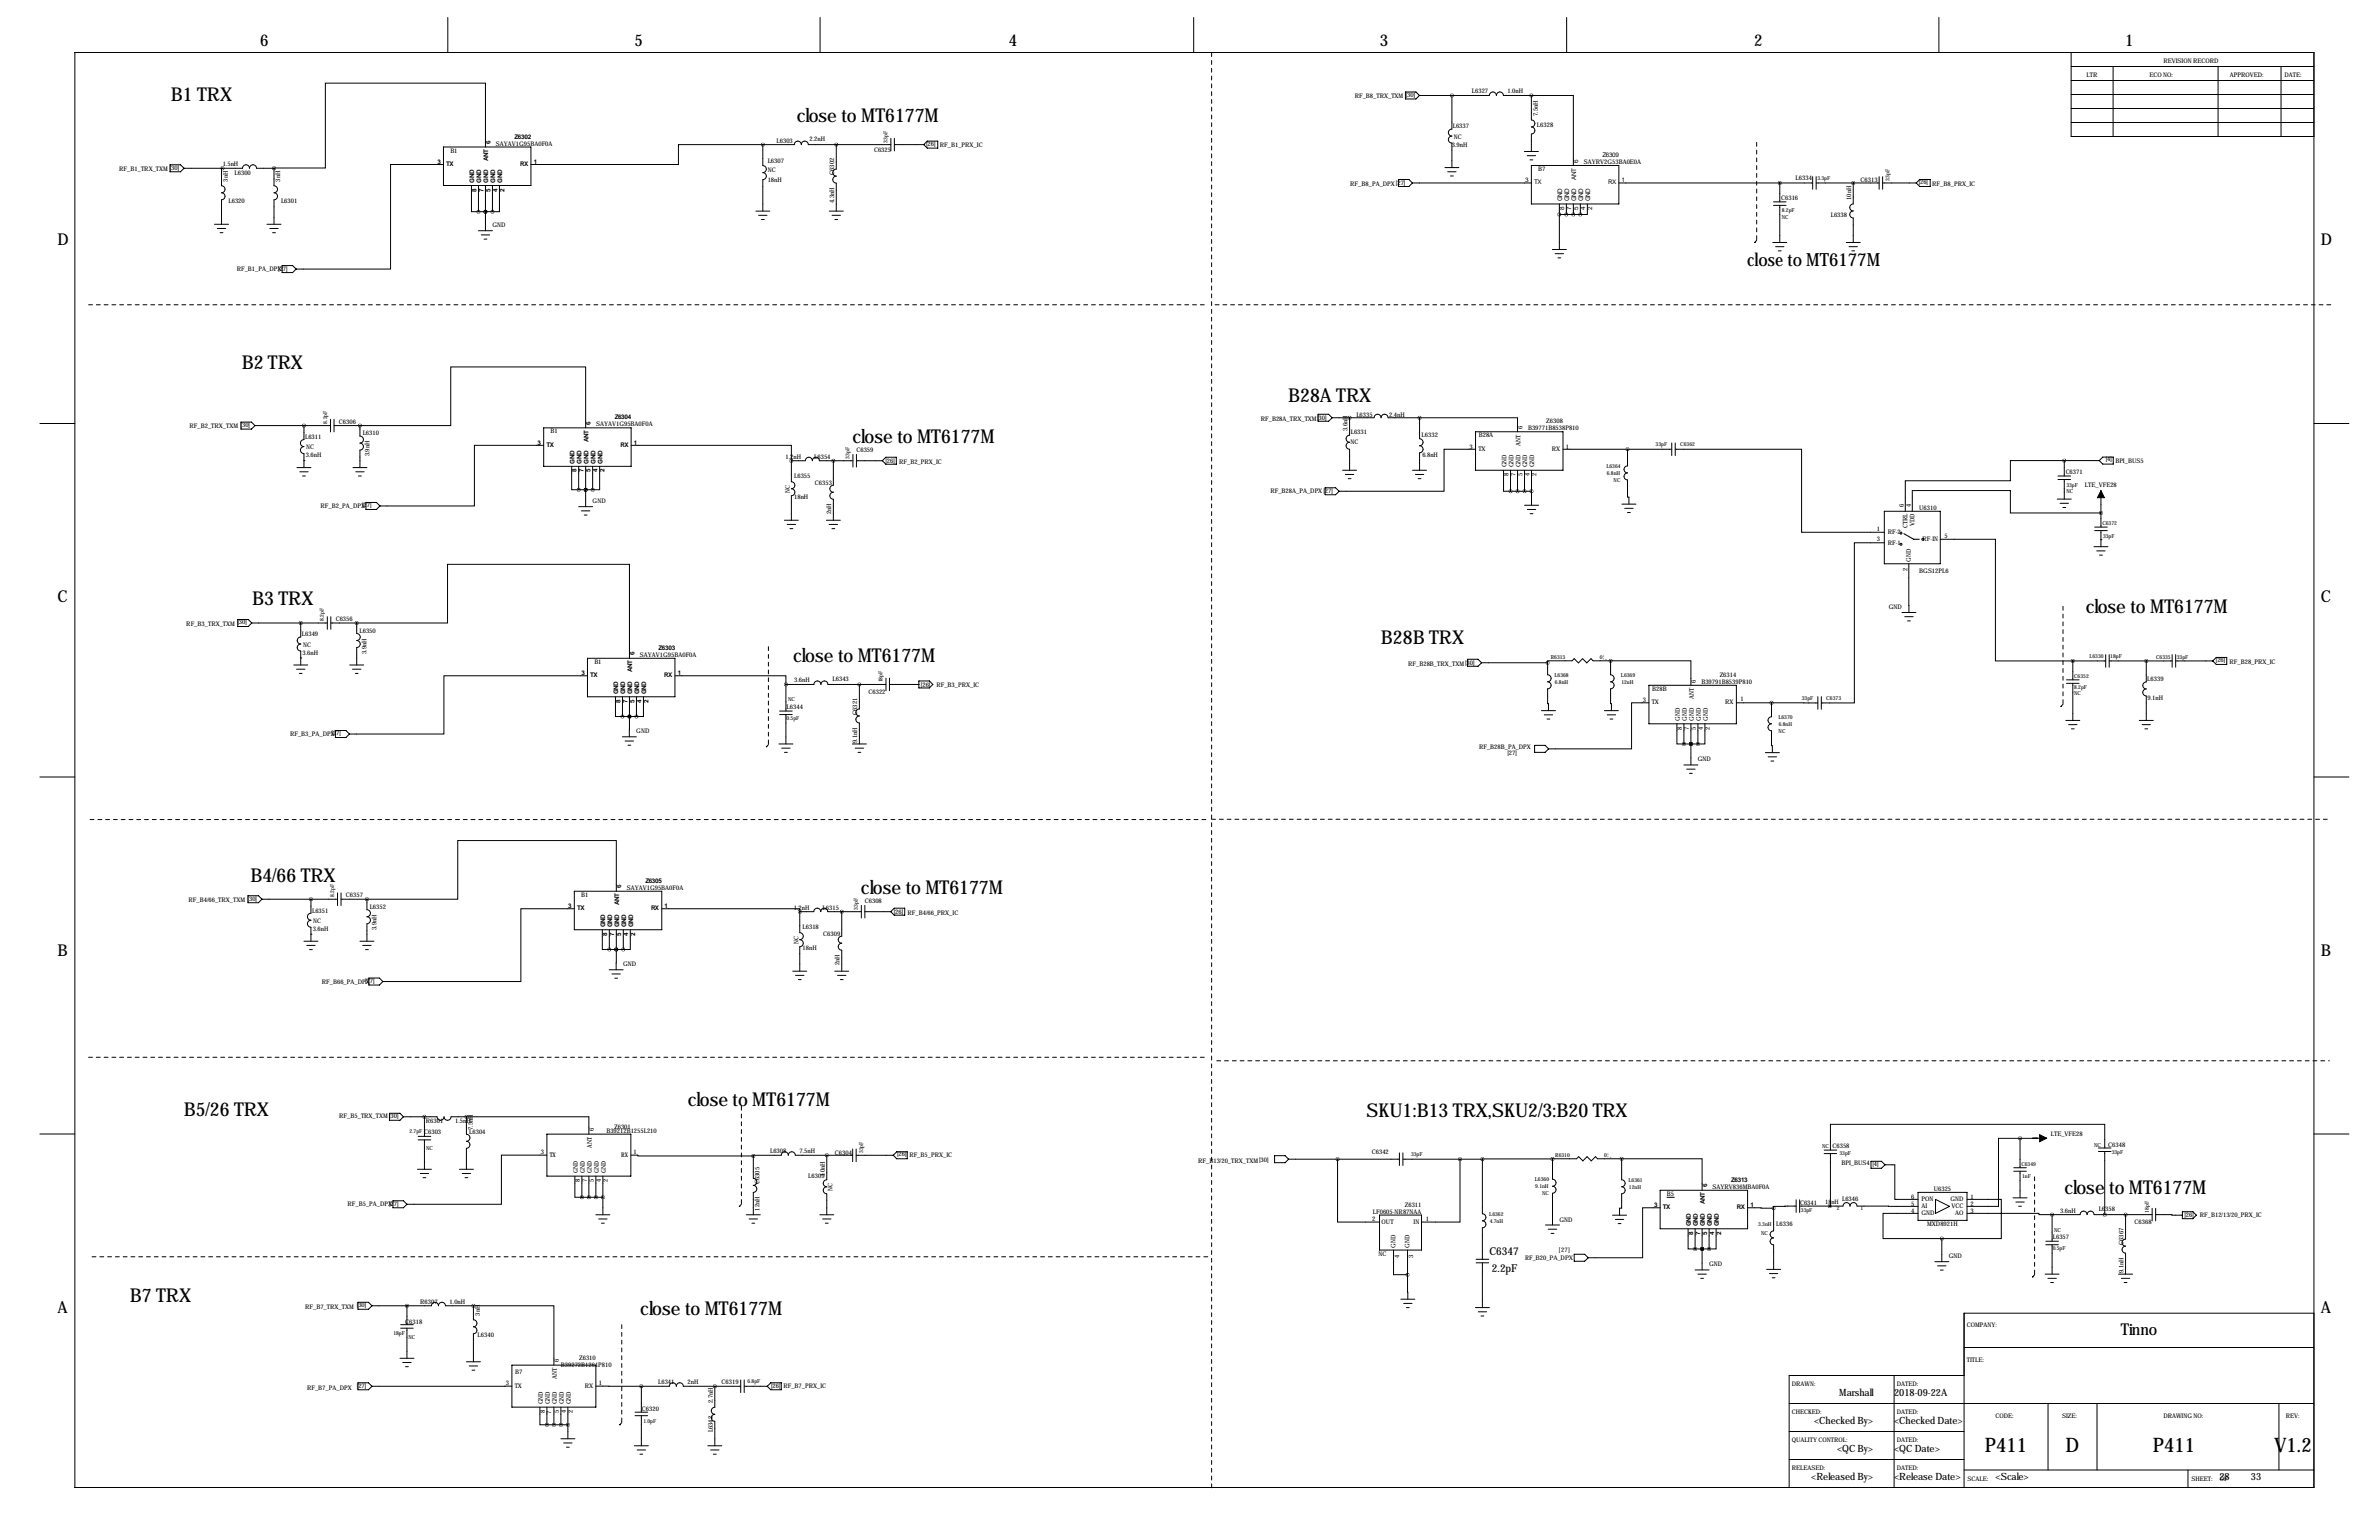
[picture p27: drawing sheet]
<svg xmlns="http://www.w3.org/2000/svg" width="864mm" height="559mm" viewBox="0 0 864 559" stroke-linecap="round" stroke-linejoin="round" font-family="sans-serif">
<defs><g id="words">
<g font-size="7.3">
<text x="720.5" y="526.9">P411</text>
<text x="749.9" y="526.9">D</text>
<text x="781.5" y="526.9">P411</text>
<text x="825.5" y="526.9">V1.2</text>
</g>
<g font-size="6.9">
<text x="62" y="36.7">B1 TRX</text>
<text x="289.2" y="44.1">close to MT6177M</text>
<text x="87.7" y="133.9">B2 TRX</text>
<text x="467.6" y="145.9">B28A TRX</text>
<text x="309.5" y="160.9">close to MT6177M</text>
<text x="91.6" y="219.6">B3 TRX</text>
<text x="757.1" y="222.6">close to MT6177M</text>
<text x="501.3" y="233.6">B28B TRX</text>
<text x="288" y="240.3">close to MT6177M</text>
<text x="90.9" y="319.9">B4/66 TRX</text>
<text x="312.5" y="324.5">close to MT6177M</text>
<text x="249.7" y="401.2">close to MT6177M</text>
<text x="66.7" y="405">B5/26 TRX</text>
<text x="496.1" y="405.2">SKU1:B13 TRX,SKU2/3:B20 TRX</text>
<text x="749.4" y="433.1">close to MT6177M</text>
<text x="47.1" y="472.3">B7 TRX</text>
<text x="232.4" y="477.1">close to MT6177M</text>
</g>
<text font-size="6.6" x="634.2" y="96.6">close to MT6177M</text>
<g font-size="5.9">
<text x="94.5" y="16.5">6</text>
<text x="230.4" y="16.5">5</text>
<text x="366.3" y="16.5">4</text>
<text x="500.9" y="16.5">3</text>
<text x="636.8" y="16.5">2</text>
<text x="771.4" y="16.5">1</text>
<text x="20.8" y="88.9">D</text>
<text x="842.5" y="88.9">D</text>
<text x="20.8" y="218.4">C</text>
<text x="842.5" y="218.4">C</text>
<text x="20.8" y="346.7">B</text>
<text x="842.5" y="346.7">B</text>
<text x="20.8" y="476.2">A</text>
<text x="842.5" y="476.2">A</text>
<text x="769.9" y="484.6">Tinno</text>
</g>
<g font-size="4">
<text x="540.7" y="455.2">C6347</text>
<text x="541.6" y="461.6">2.2pF</text>
</g>
<g font-size="3.6">
<text x="667.7" y="506.7">Marshall</text>
<text x="687.6" y="506.7">2018-09-22A</text>
<text x="658.6" y="516.8">&lt;Checked By&gt;</text>
<text x="687.6" y="516.8">&lt;Checked Date&gt;</text>
<text x="666.9" y="527">&lt;QC By&gt;</text>
<text x="687.6" y="527">&lt;QC Date&gt;</text>
<text x="657.5" y="537.1">&lt;Released By&gt;</text>
<text x="687.6" y="537.1">&lt;Release Date&gt;</text>
<text x="724.4" y="537.1">&lt;Scale&gt;</text>
<text x="805.7" y="537.1">28</text>
<text x="817.1" y="537.1">33</text>
</g>
<g font-size="2.3">
<text x="785.4" y="22.9">REVISION RECORD</text>
<text x="757.4" y="27.9">LTR</text>
<text x="780.3" y="27.9">ECO NO:</text>
<text x="809.5" y="27.9">APPROVED:</text>
<text x="829.3" y="27.9">DATE:</text>
<text x="491.8" y="35.4">RF_B8_TRX_TXM</text>
<text x="510.3" y="35.2">[30]</text>
<text x="534.3" y="33.9">L6327</text>
<text x="547.3" y="33.9">1.0nH</text>
<text x="527.4" y="46.3">L6337</text>
<text x="557.9" y="46.1">L6328</text>
<text x="558.2" y="42" transform="rotate(-90 558.2 42)">7.5nH</text>
<text x="178" y="52.3" transform="rotate(-90 178 52.3)">6</text>
<text x="180" y="52.8">SAYAV1G95BA0F0A</text>
<text x="186.8" y="50.3">Z6302</text>
<text x="281.9" y="52">L6303</text>
<text x="293.8" y="51.3">2.2nH</text>
<text x="336.2" y="53">[26]</text>
<text x="341.2" y="53.5">RF_B1_PRX_IC</text>
<text x="527" y="53.4">3.9nH</text>
<text x="527.8" y="50.3">NC</text>
<text x="158.8" y="59.4">3</text>
<text x="163.5" y="55.4">B1</text>
<text x="177.2" y="58.4" transform="rotate(-90 177.2 58.4)">ANT</text>
<text x="193.8" y="59.4">1</text>
<text x="278.7" y="59.1">L6307</text>
<text x="317.3" y="55.3">C6325</text>
<text x="572.9" y="59" transform="rotate(-90 572.9 59)">6</text>
<text x="575" y="59.5">SAYRV2G53BA0E0A</text>
<text x="581.7" y="57">Z6309</text>
<text x="43.3" y="62.1">RF_B1_TRX_TXM [30]</text>
<text x="80.8" y="60.3">1.5nH</text>
<text x="82.7" y="65.9" transform="rotate(-90 82.7 65.9)">3nH</text>
<text x="85.2" y="63.6">L6300</text>
<text x="101.8" y="65.9" transform="rotate(-90 101.8 65.9)">3nH</text>
<text x="162" y="60.2">TX</text>
<text x="188.8" y="60.2">RX</text>
<text x="278.8" y="62.4">NC</text>
<text x="302.8" y="63.5" transform="rotate(-90 302.8 63.5)">C6302</text>
<text x="558.4" y="62.1">B7</text>
<text x="572.2" y="65.1" transform="rotate(-90 572.2 65.1)">ANT</text>
<text x="651.8" y="65.4">L6334</text>
<text x="675.4" y="65.9">C6313</text>
<text x="172.2" y="66.3" transform="rotate(-90 172.2 66.3)">GND</text>
<text x="172.9" y="69.5" transform="rotate(-90 172.9 69.5)">8</text>
<text x="174.7" y="66.3" transform="rotate(-90 174.7 66.3)">GND</text>
<text x="175.5" y="69.5" transform="rotate(-90 175.5 69.5)">7</text>
<text x="177.2" y="66.3" transform="rotate(-90 177.2 66.3)">GND</text>
<text x="178" y="69.5" transform="rotate(-90 178 69.5)">5</text>
<text x="179.8" y="66.3" transform="rotate(-90 179.8 66.3)">GND</text>
<text x="180.6" y="69.5" transform="rotate(-90 180.6 69.5)">4</text>
<text x="182.3" y="66.3" transform="rotate(-90 182.3 66.3)">GND</text>
<text x="183.1" y="69.5" transform="rotate(-90 183.1 69.5)">2</text>
<text x="278.7" y="66.2">18nH</text>
<text x="490.2" y="67.7">RF_B8_PA_DPX[27]</text>
<text x="553.7" y="66.1">3</text>
<text x="556.9" y="66.9">TX</text>
<text x="583.7" y="66.9">RX</text>
<text x="588.7" y="66.1">1</text>
<text x="696.5" y="66.9">[26]</text>
<text x="701.4" y="67.4">RF_B8_PRX_IC</text>
<text x="83" y="73.8">L6320</text>
<text x="102" y="73.8">L6301</text>
<text x="302.8" y="73.6" transform="rotate(-90 302.8 73.6)">4.3nH</text>
<text x="567.1" y="73" transform="rotate(-90 567.1 73)">GND</text>
<text x="567.9" y="76.2" transform="rotate(-90 567.9 76.2)">8</text>
<text x="569.6" y="73" transform="rotate(-90 569.6 73)">GND</text>
<text x="570.4" y="76.2" transform="rotate(-90 570.4 76.2)">7</text>
<text x="572.2" y="73" transform="rotate(-90 572.2 73)">GND</text>
<text x="572.9" y="76.2" transform="rotate(-90 572.9 76.2)">5</text>
<text x="574.7" y="73" transform="rotate(-90 574.7 73)">GND</text>
<text x="575.5" y="76.2" transform="rotate(-90 575.5 76.2)">4</text>
<text x="577.2" y="73" transform="rotate(-90 577.2 73)">GND</text>
<text x="578" y="76.2" transform="rotate(-90 578 76.2)">2</text>
<text x="646.6" y="72.5">C6316</text>
<text x="672" y="72.5" transform="rotate(-90 672 72.5)">10nH</text>
<text x="178.8" y="82.4">GND</text>
<text x="664.6" y="78.6">L6338</text>
<text x="85.9" y="98.4">RF_B1_PA_DPX</text>
<text x="101" y="98.2">[27]</text>
<text x="68.8" y="155.4">RF_B2_TRX_TXM [30]</text>
<text x="123" y="153.7">C6306</text>
<text x="214.4" y="154.2" transform="rotate(-90 214.4 154.2)">6</text>
<text x="216.4" y="154.7">SAYAV1G95BA0F0A</text>
<text x="223.2" y="152.2">Z6304</text>
<text x="457.7" y="152.6">RF_B28A_TRX_TXM[30]</text>
<text x="492.4" y="151.3">L6335</text>
<text x="504.3" y="151.1">2.4nH</text>
<text x="552.7" y="155.7" transform="rotate(-90 552.7 155.7)">6</text>
<text x="561.3" y="153.6">Z6308</text>
<text x="110.8" y="159.3">L6311</text>
<text x="131.7" y="158">L6310</text>
<text x="195.2" y="161.3">3</text>
<text x="199.9" y="157.3">B1</text>
<text x="213.6" y="160.3" transform="rotate(-90 213.6 160.3)">ANT</text>
<text x="230.1" y="161.3">1</text>
<text x="489.2" y="156.4" transform="rotate(-90 489.2 156.4)">3.6nH</text>
<text x="490.2" y="161.2">NC</text>
<text x="490.3" y="157.4">L6331</text>
<text x="516.1" y="158.5">L6332</text>
<text x="536.8" y="158.7">B28A</text>
<text x="551.9" y="161.8" transform="rotate(-90 551.9 161.8)">ANT</text>
<text x="554.7" y="156.2">B39771B8538P810</text>
<text x="111" y="165.9">3.6nH</text>
<text x="111.2" y="163.1">NC</text>
<text x="134.2" y="165.6" transform="rotate(-90 134.2 165.6)">3.9nH</text>
<text x="198.4" y="162.1">TX</text>
<text x="225.2" y="162.1">RX</text>
<text x="285.2" y="166.4">1.2nH</text>
<text x="295.6" y="166.4">L6354</text>
<text x="310.9" y="164.1">C6359</text>
<text x="321.4" y="168">[26] RF_B2_PRX_IC</text>
<text x="516.3" y="165.7">6.8nH</text>
<text x="533.4" y="162.8">3</text>
<text x="536.7" y="163.5">TX</text>
<text x="563.3" y="163.5">RX</text>
<text x="568.4" y="162.8">1</text>
<text x="764.4" y="167.1">[4]</text>
<text x="208.5" y="168.2" transform="rotate(-90 208.5 168.2)">GND</text>
<text x="209.3" y="171.4" transform="rotate(-90 209.3 171.4)">8</text>
<text x="211.1" y="168.2" transform="rotate(-90 211.1 168.2)">GND</text>
<text x="211.8" y="171.4" transform="rotate(-90 211.8 171.4)">7</text>
<text x="213.6" y="168.2" transform="rotate(-90 213.6 168.2)">GND</text>
<text x="214.4" y="171.4" transform="rotate(-90 214.4 171.4)">5</text>
<text x="216.2" y="168.2" transform="rotate(-90 216.2 168.2)">GND</text>
<text x="216.9" y="171.4" transform="rotate(-90 216.9 171.4)">4</text>
<text x="218.7" y="168.2" transform="rotate(-90 218.7 168.2)">GND</text>
<text x="219.5" y="171.4" transform="rotate(-90 219.5 171.4)">2</text>
<text x="288.3" y="173.5">L6355</text>
<text x="546.8" y="169.6" transform="rotate(-90 546.8 169.6)">GND</text>
<text x="547.6" y="172.8" transform="rotate(-90 547.6 172.8)">8</text>
<text x="549.4" y="169.6" transform="rotate(-90 549.4 169.6)">GND</text>
<text x="550.1" y="172.8" transform="rotate(-90 550.1 172.8)">7</text>
<text x="551.9" y="169.6" transform="rotate(-90 551.9 169.6)">GND</text>
<text x="552.7" y="172.8" transform="rotate(-90 552.7 172.8)">5</text>
<text x="554.4" y="169.6" transform="rotate(-90 554.4 169.6)">GND</text>
<text x="555.2" y="172.8" transform="rotate(-90 555.2 172.8)">4</text>
<text x="557" y="169.6" transform="rotate(-90 557 169.6)">GND</text>
<text x="557.7" y="172.8" transform="rotate(-90 557.7 172.8)">2</text>
<text x="749.9" y="172">C6371</text>
<text x="767.9" y="168.1">BPI_BUS5</text>
<text x="286.8" y="178.8" transform="rotate(-90 286.8 178.8)">NC</text>
<text x="295.8" y="176.1">C6353</text>
<text x="461.2" y="179">RF_B28A_PA_DPX[27]</text>
<text x="756.9" y="176.8">LTE_VFE28</text>
<text x="116.4" y="184.4">RF_B2_PA_DPX</text>
<text x="131.4" y="184.1">[27]</text>
<text x="215.1" y="182.6">GND</text>
<text x="288.3" y="181.2">18nH</text>
<text x="691.1" y="184" transform="rotate(-90 691.1 184)">6</text>
<text x="693.7" y="184" transform="rotate(-90 693.7 184)">4</text>
<text x="696.7" y="185">U6310</text>
<text x="301.8" y="186.6" transform="rotate(-90 301.8 186.6)">2nH</text>
<text x="692.4" y="191.7" transform="rotate(-90 692.4 191.7)">CTRL</text>
<text x="694.9" y="190.9" transform="rotate(-90 694.9 190.9)">VDD</text>
<text x="681.3" y="192.6">1</text>
<text x="681.3" y="196.4">3</text>
<text x="685.3" y="193.9">RF-2</text>
<text x="685.3" y="197.7">RF-1</text>
<text x="697.9" y="196.4">RF-IN</text>
<text x="705.9" y="195.2">5</text>
<text x="693.7" y="203.8" transform="rotate(-90 693.7 203.8)">GND</text>
<text x="692.4" y="207.3" transform="rotate(-90 692.4 207.3)">2</text>
<text x="696.7" y="207.9">BGS12PL6</text>
<text x="685.7" y="221">GND</text>
<text x="67.6" y="227.1">RF_B3_TRX_TXM [30]</text>
<text x="121.9" y="225.3">C6356</text>
<text x="109.6" y="230.9">L6349</text>
<text x="130.5" y="229.6">L6350</text>
<text x="109.9" y="237.5">3.6nH</text>
<text x="110" y="234.7">NC</text>
<text x="133" y="237.2" transform="rotate(-90 133 237.2)">3.9nH</text>
<text x="230.3" y="237.8" transform="rotate(-90 230.3 237.8)">6</text>
<text x="232.3" y="238.4">SAYAV1G95BA0F0A</text>
<text x="239.1" y="235.8">Z6303</text>
<text x="211.1" y="245">3</text>
<text x="214.3" y="245.7">TX</text>
<text x="215.8" y="240.9">B1</text>
<text x="229.5" y="244" transform="rotate(-90 229.5 244)">ANT</text>
<text x="241.1" y="245.7">RX</text>
<text x="246" y="245">1</text>
<text x="511.2" y="241.8">RF_B28B_TRX_TXM[30]</text>
<text x="624.3" y="245.6">Z6314</text>
<text x="804.4" y="240.3">[26]</text>
<text x="809.3" y="240.8">RF_B28_PRX_IC</text>
<text x="224.4" y="251.8" transform="rotate(-90 224.4 251.8)">GND</text>
<text x="227" y="251.8" transform="rotate(-90 227 251.8)">GND</text>
<text x="229.5" y="251.8" transform="rotate(-90 229.5 251.8)">GND</text>
<text x="232.1" y="251.8" transform="rotate(-90 232.1 251.8)">GND</text>
<text x="234.6" y="251.8" transform="rotate(-90 234.6 251.8)">GND</text>
<text x="288.3" y="247.6">3.6nH</text>
<text x="302.2" y="247.1">L6343</text>
<text x="315.3" y="251.9">C6322</text>
<text x="334.3" y="249.1">[26]</text>
<text x="339.9" y="249.1">RF_B3_PRX_IC</text>
<text x="599.8" y="250.7">B28B</text>
<text x="615.6" y="247.7" transform="rotate(-90 615.6 247.7)">6</text>
<text x="617.6" y="248.2">B39791B8539P810</text>
<text x="779.5" y="247.1">L6339</text>
<text x="225.2" y="255" transform="rotate(-90 225.2 255)">8</text>
<text x="227.7" y="255" transform="rotate(-90 227.7 255)">7</text>
<text x="230.3" y="255" transform="rotate(-90 230.3 255)">5</text>
<text x="232.8" y="255" transform="rotate(-90 232.8 255)">4</text>
<text x="235.4" y="255" transform="rotate(-90 235.4 255)">2</text>
<text x="285.5" y="257.3">L6344</text>
<text x="596.4" y="254.8">3</text>
<text x="599.6" y="255.5">TX</text>
<text x="614.8" y="253.8" transform="rotate(-90 614.8 253.8)">ANT</text>
<text x="626.3" y="255.5">RX</text>
<text x="631.9" y="254.3">1</text>
<text x="779.6" y="254.1">9.1nH</text>
<text x="311.2" y="259.4" transform="rotate(-90 311.2 259.4)">C6321</text>
<text x="609.8" y="261.6" transform="rotate(-90 609.8 261.6)">GND</text>
<text x="612.3" y="261.6" transform="rotate(-90 612.3 261.6)">GND</text>
<text x="614.8" y="261.6" transform="rotate(-90 614.8 261.6)">GND</text>
<text x="617.4" y="261.6" transform="rotate(-90 617.4 261.6)">GND</text>
<text x="619.9" y="261.6" transform="rotate(-90 619.9 261.6)">GND</text>
<text x="105.3" y="267.1">RF_B3_PA_DPX</text>
<text x="120.4" y="266.9">[27]</text>
<text x="231" y="266.1">GND</text>
<text x="311.2" y="269.5" transform="rotate(-90 311.2 269.5)">9.1nH</text>
<text x="610.5" y="264.8" transform="rotate(-90 610.5 264.8)">8</text>
<text x="613.1" y="264.8" transform="rotate(-90 613.1 264.8)">7</text>
<text x="615.6" y="264.8" transform="rotate(-90 615.6 264.8)">5</text>
<text x="618.1" y="264.8" transform="rotate(-90 618.1 264.8)">4</text>
<text x="620.7" y="264.8" transform="rotate(-90 620.7 264.8)">2</text>
<text x="536.9" y="271.9">RF_B28B_PA_DPX</text>
<text x="547.2" y="273.9">[27]</text>
<text x="616.4" y="276.3">GND</text>
<text x="225.5" y="322.4" transform="rotate(-90 225.5 322.4)">6</text>
<text x="227.5" y="322.9">SAYAV1G95BA0F0A</text>
<text x="234.3" y="320.3">Z6305</text>
<text x="68.4" y="327.3">RF_B4/66_TRX_TXM [30]</text>
<text x="125.6" y="325.5">C6357</text>
<text x="134.2" y="329.9">L6352</text>
<text x="206.3" y="329.5">3</text>
<text x="211" y="325.4">B1</text>
<text x="224.7" y="328.5" transform="rotate(-90 224.7 328.5)">ANT</text>
<text x="241.2" y="329.5">1</text>
<text x="313.9" y="327.8">C6308</text>
<text x="113.3" y="331.1">L6351</text>
<text x="113.7" y="334.9">NC</text>
<text x="209.5" y="330.3">TX</text>
<text x="236.3" y="330.3">RX</text>
<text x="288.2" y="330">1.2nH</text>
<text x="298.6" y="330">L6315</text>
<text x="324.5" y="331.6">[26] RF_B4/66_PRX_IC</text>
<text x="113.6" y="337.7">3.6nH</text>
<text x="136.7" y="337.5" transform="rotate(-90 136.7 337.5)">3.9nH</text>
<text x="219.7" y="336.3" transform="rotate(-90 219.7 336.3)">GND</text>
<text x="220.4" y="339.6" transform="rotate(-90 220.4 339.6)">8</text>
<text x="222.2" y="336.3" transform="rotate(-90 222.2 336.3)">GND</text>
<text x="223" y="339.6" transform="rotate(-90 223 339.6)">7</text>
<text x="224.7" y="336.3" transform="rotate(-90 224.7 336.3)">GND</text>
<text x="225.5" y="339.6" transform="rotate(-90 225.5 339.6)">5</text>
<text x="227.3" y="336.3" transform="rotate(-90 227.3 336.3)">GND</text>
<text x="228.1" y="339.6" transform="rotate(-90 228.1 339.6)">4</text>
<text x="229.8" y="336.3" transform="rotate(-90 229.8 336.3)">GND</text>
<text x="230.6" y="339.6" transform="rotate(-90 230.6 339.6)">2</text>
<text x="291.3" y="337.2">L6318</text>
<text x="298.9" y="339.7">C6309</text>
<text x="289.8" y="342.4" transform="rotate(-90 289.8 342.4)">NC</text>
<text x="291.3" y="344.8">18nH</text>
<text x="226.2" y="350.6">GND</text>
<text x="304.8" y="350.3" transform="rotate(-90 304.8 350.3)">2nH</text>
<text x="116.8" y="356.9">RF_B66_PA_DPX</text>
<text x="132.5" y="356.7">[27]</text>
<text x="123.1" y="405.7">RF_B5_TRX_TXM[30]</text>
<text x="154.6" y="407.5">R6301</text>
<text x="165.3" y="407.5">1.5nH</text>
<text x="154" y="411.3">C6303</text>
<text x="170.3" y="411.3">L6304</text>
<text x="171.6" y="410.1" transform="rotate(-90 171.6 410.1)">7.5nH</text>
<text x="215.6" y="410.5" transform="rotate(-90 215.6 410.5)">6</text>
<text x="220.1" y="411">B39212B1255L210</text>
<text x="223.1" y="409.8">Z6301</text>
<text x="744.5" y="412.3">LTE_VFE28</text>
<text x="196.3" y="418.9">3</text>
<text x="199.5" y="419.7">TX</text>
<text x="214.8" y="416.5" transform="rotate(-90 214.8 416.5)">ANT</text>
<text x="225.5" y="419.7">RX</text>
<text x="230" y="418.9">1</text>
<text x="279.6" y="418.4">L6308</text>
<text x="290.2" y="418.4">7.5nH</text>
<text x="303.1" y="419">C6304</text>
<text x="325.7" y="419.5">[26]</text>
<text x="330.1" y="420">RF_B5_PRX_IC</text>
<text x="498" y="418.6">C6342</text>
<text x="665.2" y="416.5">C6358</text>
<text x="765.3" y="416.1">C6348</text>
<text x="209.7" y="425.8" transform="rotate(-90 209.7 425.8)">GND</text>
<text x="212.2" y="425.8" transform="rotate(-90 212.2 425.8)">GND</text>
<text x="214.8" y="425.8" transform="rotate(-90 214.8 425.8)">GND</text>
<text x="217.3" y="425.8" transform="rotate(-90 217.3 425.8)">GND</text>
<text x="219.9" y="425.8" transform="rotate(-90 219.9 425.8)">GND</text>
<text x="434.9" y="422.1">RF_B13/20_TRX_TXM[30]</text>
<text x="668.5" y="422.7">BPI_BUS4</text>
<text x="679.8" y="423.2">[4]</text>
<text x="210.5" y="429" transform="rotate(-90 210.5 429)">8</text>
<text x="213" y="429" transform="rotate(-90 213 429)">7</text>
<text x="215.6" y="429" transform="rotate(-90 215.6 429)">5</text>
<text x="218.1" y="429" transform="rotate(-90 218.1 429)">4</text>
<text x="220.6" y="429" transform="rotate(-90 220.6 429)">2</text>
<text x="275.8" y="429.7" transform="rotate(-90 275.8 429.7)">C6305</text>
<text x="293.4" y="427.6">L6309</text>
<text x="299.4" y="426.6" transform="rotate(-90 299.4 426.6)">10nH</text>
<text x="619.7" y="430.9" transform="rotate(-90 619.7 430.9)">6</text>
<text x="621.7" y="431.4">SAYRV836MBA0F0A</text>
<text x="628.5" y="428.9">Z6313</text>
<text x="126.2" y="437.7">RF_B5_PA_DPX</text>
<text x="141.3" y="437.5">[27]</text>
<text x="302.2" y="432.1" transform="rotate(-90 302.2 432.1)">NC</text>
<text x="510" y="437.9">Z6311</text>
<text x="600.4" y="438">3</text>
<text x="605.1" y="433.9">B5</text>
<text x="618.9" y="437" transform="rotate(-90 618.9 437)">ANT</text>
<text x="635.4" y="438">1</text>
<text x="653.4" y="437.4">C6341</text>
<text x="668.7" y="435.9">L6346</text>
<text x="693.8" y="437.7">5</text>
<text x="693.8" y="435.2">6</text>
<text x="697.5" y="436">PON</text>
<text x="702" y="432.2">U6325</text>
<text x="708" y="436">GND</text>
<text x="715.3" y="435.2">1</text>
<text x="715.3" y="437.7">2</text>
<text x="275.8" y="439.3" transform="rotate(-90 275.8 439.3)">12nH</text>
<text x="498.1" y="442.9">2</text>
<text x="498.4" y="440.4">LF0605-NR87NAA</text>
<text x="517.6" y="442.9">1</text>
<text x="566.1" y="443.2">GND</text>
<text x="603.7" y="438.8">TX</text>
<text x="630.5" y="438.8">RX</text>
<text x="693.8" y="440.3">4</text>
<text x="697.5" y="441.1">GND</text>
<text x="697.5" y="438.5">AI</text>
<text x="708.4" y="438.5">VCC</text>
<text x="709.7" y="441.1">AO</text>
<text x="715.3" y="440.3">3</text>
<text x="747.9" y="440">3.6nH</text>
<text x="761.9" y="439.5">L6358</text>
<text x="793" y="441.7">[26]</text>
<text x="798.6" y="441.7">RF_B12/13/20_PRX_IC</text>
<text x="501.5" y="444.2">OUT</text>
<text x="513.2" y="444.2">IN</text>
<text x="613.8" y="444.9" transform="rotate(-90 613.8 444.9)">GND</text>
<text x="614.6" y="448.1" transform="rotate(-90 614.6 448.1)">8</text>
<text x="616.4" y="444.9" transform="rotate(-90 616.4 444.9)">GND</text>
<text x="617.1" y="448.1" transform="rotate(-90 617.1 448.1)">7</text>
<text x="618.9" y="444.9" transform="rotate(-90 618.9 444.9)">GND</text>
<text x="619.7" y="448.1" transform="rotate(-90 619.7 448.1)">5</text>
<text x="621.4" y="444.9" transform="rotate(-90 621.4 444.9)">GND</text>
<text x="622.2" y="448.1" transform="rotate(-90 622.2 448.1)">4</text>
<text x="624" y="444.9" transform="rotate(-90 624 444.9)">GND</text>
<text x="624.7" y="448.1" transform="rotate(-90 624.7 448.1)">2</text>
<text x="644.8" y="445">L6336</text>
<text x="699.6" y="444.9">MXD8921H</text>
<text x="745.2" y="449.6">L6357</text>
<text x="774.9" y="444.3">C6368</text>
<text x="500.4" y="455.6">NC</text>
<text x="506.6" y="452.8" transform="rotate(-90 506.6 452.8)">GND</text>
<text x="511.7" y="452.8" transform="rotate(-90 511.7 452.8)">GND</text>
<text x="565.6" y="454.2">[27]</text>
<text x="770.8" y="451.8" transform="rotate(-90 770.8 451.8)">C6367</text>
<text x="507.9" y="456.3" transform="rotate(-90 507.9 456.3)">4</text>
<text x="513" y="456.3" transform="rotate(-90 513 456.3)">3</text>
<text x="553.6" y="457.1">RF_B20_PA_DPX</text>
<text x="620.4" y="459.5">GND</text>
<text x="707.4" y="456.5">GND</text>
<text x="770.8" y="461.9" transform="rotate(-90 770.8 461.9)">9.1nH</text>
<text x="152.6" y="473">R6307</text>
<text x="163.2" y="473">1.0nH</text>
<text x="110.8" y="474.8">RF_B7_TRX_TXM [30]</text>
<text x="174.2" y="477.4" transform="rotate(-90 174.2 477.4)">3nH</text>
<text x="147.1" y="480.4">C6318</text>
<text x="173.4" y="485.3">L6340</text>
<text x="714" y="481.3">COMPANY:</text>
<text x="202.9" y="494.3" transform="rotate(-90 202.9 494.3)">6</text>
<text x="203.6" y="496.1">B39272B1261P810</text>
<text x="210.2" y="493.6">Z6310</text>
<text x="714" y="494">TITLE:</text>
<text x="129.6" y="503.8">[27]</text>
<text x="183.6" y="502.7">3</text>
<text x="186.8" y="503.5">TX</text>
<text x="187" y="498.7">B7</text>
<text x="202.1" y="500.5" transform="rotate(-90 202.1 500.5)">ANT</text>
<text x="212.3" y="503.5">RX</text>
<text x="217.3" y="502.7">1</text>
<text x="238.9" y="502.3">L6341</text>
<text x="249.6" y="502.3">2nH</text>
<text x="261.9" y="502.3">C6319</text>
<text x="279.9" y="503.8">[26]</text>
<text x="284.4" y="503.8">RF_B7_PRX_IC</text>
<text x="650.5" y="502.9">DRAWN:</text>
<text x="688.6" y="502.9">DATED:</text>
<text x="111.5" y="504.3">RF_B7_PA_DPX</text>
<text x="197" y="509.6" transform="rotate(-90 197 509.6)">GND</text>
<text x="199.5" y="509.6" transform="rotate(-90 199.5 509.6)">GND</text>
<text x="202.1" y="509.6" transform="rotate(-90 202.1 509.6)">GND</text>
<text x="204.6" y="509.6" transform="rotate(-90 204.6 509.6)">GND</text>
<text x="207.2" y="509.6" transform="rotate(-90 207.2 509.6)">GND</text>
<text x="258.7" y="509.1" transform="rotate(-90 258.7 509.1)">2.7nH</text>
<text x="197.8" y="512.8" transform="rotate(-90 197.8 512.8)">8</text>
<text x="200.1" y="513" transform="rotate(-90 200.1 513)">7</text>
<text x="202.9" y="512.8" transform="rotate(-90 202.9 512.8)">5</text>
<text x="205.4" y="512.8" transform="rotate(-90 205.4 512.8)">4</text>
<text x="207.9" y="512.8" transform="rotate(-90 207.9 512.8)">2</text>
<text x="233" y="511.9">C6320</text>
<text x="650.5" y="513.1">CHECKED:</text>
<text x="688.6" y="513.1">DATED:</text>
<text x="724.4" y="514.3">CODE:</text>
<text x="748.5" y="514.3">SIZE:</text>
<text x="785.4" y="514.3">DRAWING NO:</text>
<text x="829.8" y="514.3">REV:</text>
<text x="258.7" y="519.8" transform="rotate(-90 258.7 519.8)">L6342</text>
<text x="650.5" y="523.2">QUALITY CONTROL:</text>
<text x="688.6" y="523.2">DATED:</text>
<text x="650.5" y="533.4">RELEASED:</text>
<text x="688.6" y="533.4">DATED:</text>
<text x="714.2" y="537.2">SCALE:</text>
<text x="795.5" y="537.2">SHEET:</text>
<text x="805.8" y="537.2">OF</text>
</g>
<text font-size="2.2" x="662.6" y="436.9">18nH</text>
<g font-size="2">
<text x="322.2" y="51.7" transform="rotate(-90 322.2 51.7)">33pF</text>
<text x="659.7" y="65.2">3.3pF</text>
<text x="686" y="65.6" transform="rotate(-90 686 65.6)">33pF</text>
<text x="646.8" y="77.1">8.2pF</text>
<text x="646.8" y="79.3">NC</text>
<text x="118.8" y="153.7" transform="rotate(-90 118.8 153.7)">8.2pF</text>
<text x="601" y="161.8">33pF</text>
<text x="609.9" y="161.8">C6362</text>
<text x="308.4" y="166.4" transform="rotate(-90 308.4 166.4)">33pF</text>
<text x="583.1" y="169.8">L6364</text>
<text x="583.3" y="172.3">6.8nH</text>
<text x="585.8" y="174.8">NC</text>
<text x="750.1" y="176.5">33pF</text>
<text x="750.1" y="178.8">NC</text>
<text x="763.2" y="190.5">C6372</text>
<text x="763.4" y="195.1">33pF</text>
<text x="117.6" y="225.3" transform="rotate(-90 117.6 225.3)">8.2pF</text>
<text x="563" y="239.3">R6313</text>
<text x="580.7" y="239.2">0¦¸</text>
<text x="758.5" y="238.6">L6330</text>
<text x="766.1" y="238.6">18pF</text>
<text x="782.7" y="239.1">C6335</text>
<text x="790.2" y="239.3">33pF</text>
<text x="564.3" y="245.6">L6368</text>
<text x="588.4" y="245.6">L6369</text>
<text x="753" y="245.9">C6352</text>
<text x="320.4" y="247.6" transform="rotate(-90 320.4 247.6)">18pF</text>
<text x="564.5" y="248.1">6.8nH</text>
<text x="588.6" y="248.1">12nH</text>
<text x="753" y="250">8.2pF</text>
<text x="286.1" y="254.5">NC</text>
<text x="654" y="253.8">33pF</text>
<text x="662.9" y="253.8">C6373</text>
<text x="753" y="252">NC</text>
<text x="285.5" y="261.1">0.5pF</text>
<text x="645.6" y="260.9">L6370</text>
<text x="645.7" y="263.3">6.8nH</text>
<text x="645.6" y="265.8">NC</text>
<text x="121.3" y="325.5" transform="rotate(-90 121.3 325.5)">8.2pF</text>
<text x="311.4" y="330" transform="rotate(-90 311.4 330)">33pF</text>
<text x="148.7" y="411.1">2.7pF</text>
<text x="154.6" y="417.2">NC</text>
<text x="313.3" y="418.4" transform="rotate(-90 313.3 418.4)">33pF</text>
<text x="512.2" y="419.4">33pF</text>
<text x="564.6" y="420">R6310</text>
<text x="582.3" y="419.9">0¦¸</text>
<text x="661.4" y="416.5">NC</text>
<text x="667.8" y="419">33pF</text>
<text x="760.2" y="416.1">NC</text>
<text x="766.6" y="418.6">33pF</text>
<text x="733.8" y="423">C6349</text>
<text x="557.2" y="428.7">L6360</text>
<text x="557.3" y="431.1">9.1nH</text>
<text x="591.2" y="428.9">L6361</text>
<text x="591.3" y="431.3">12nH</text>
<text x="734.1" y="427.5">1nF</text>
<text x="559.8" y="433.6">NC</text>
<text x="540.6" y="441.2">L6362</text>
<text x="540.8" y="443.6">4.7nH</text>
<text x="653.7" y="439.7">33pF</text>
<text x="666.8" y="439">2</text>
<text x="675.4" y="439">1</text>
<text x="780" y="440" transform="rotate(-90 780 440)">18pF</text>
<text x="638.3" y="444.8">3.3nH</text>
<text x="639.3" y="448">NC</text>
<text x="745.7" y="446.9">NC</text>
<text x="745.2" y="453.5">0.5pF</text>
<text x="142.8" y="484.5">18pF</text>
<text x="148.3" y="486">NC</text>
<text x="271.4" y="501.8">6.8pF</text>
<text x="233.6" y="516.2">1.0pF</text>
</g>
</g></defs>
<g fill="none" stroke="#000" stroke-width=".36">
<path d="M27.2 19h812.8v520.8h-812.8zM162.6 6.4v12.6M297.7 6.4v12.6M433.3 6.4v12.6M568.7 6.4v12.6M703.8 6.4v12.6M751.8 19v30.5h88.2M510.2 33.4h3.8l1.3 1.2-1.3 1.3h-3.8zM515.3 34.6h25.4a1.27 1.27 0 0 1 1.2-1.2 1.27 1.27 0 0 1 1.3 1.2 1.27 1.27 0 0 1 1.3-1.2 1.27 1.27 0 0 1 1.2 1.2h10.2M527 34.6v12.2a1.27 1.27 0 0 0-1.2 1.3 1.27 1.27 0 0 0 1.2 1.3 1.27 1.27 0 0 0-1.2 1.2 1.27 1.27 0 0 0 1.2 1.3v8.9M555.9 34.6v8.9a1.27 1.27 0 0 1 1.3 1.3 1.27 1.27 0 0 1-1.3 1.3 1.27 1.27 0 0 1 1.3 1.2 1.27 1.27 0 0 1-1.3 1.3v6.4M555.9 34.6h15.2v25.4"/>
<path d="M751.8 39.4h88.2M751.8 34.3h88.2M751.8 29.2h88.2M751.8 24.1h88.2M767.1 24.1v25.4M805.2 24.1v25.4M828 24.1v25.4M61.7 59.8h3.8l1.3 1.3-1.3 1.2h-3.8zM161 59.7h-19.2v37.9h-34.3M161 53.3h31.7v14h-31.7zM176.2 53.3v-23.1h-58.1v30.8l-18.6 .1M276.9 52.5h11.4a1.27 1.27 0 0 1 1.3-1.3 1.27 1.27 0 0 1 1.3 1.3 1.27 1.27 0 0 1 1.3-1.3 1.27 1.27 0 0 1 1.2 1.3h30"/>
<path d="M276.9 52.5v7.6a1.27 1.27 0 0 1 1.3 1.3 1.27 1.27 0 0 1-1.3 1.2 1.27 1.27 0 0 1 1.3 1.3 1.27 1.27 0 0 1-1.3 1.3v11.4M276.9 52.5h-30.6v7.2h-53.6M303.6 52.5v8.9a1.27 1.27 0 0 0-1.3 1.2 1.27 1.27 0 0 0 1.3 1.3 1.27 1.27 0 0 0-1.3 1.3 1.27 1.27 0 0 0 1.3 1.2v10.2M323.4 50.2v4.6M324.7 52.5h10.6M324.7 50.2v4.6M336.6 51.2h3.8v2.5h-3.8l-1.3-1.2zM553.4 55h5M554.4 56.5h3M555.4 58h1M751.8 44.5h88.2M66.8 61.1h21.2a1.27 1.27 0 0 1 1.3-1.3 1.27 1.27 0 0 1 1.3 1.3 1.27 1.27 0 0 1 1.2-1.3 1.27 1.27 0 0 1 1.3 1.3h6.4"/>
<path d="M80.8 61.1h-.4v6.3a1.27 1.27 0 0 1 1.3 1.3 1.27 1.27 0 0 1-1.3 1.3 1.27 1.27 0 0 1 1.3 1.2 1.27 1.27 0 0 1-1.3 1.3v8.9M99.5 61.1v6.3a1.27 1.27 0 0 1 1.2 1.3 1.27 1.27 0 0 1-1.2 1.3 1.27 1.27 0 0 1 1.2 1.2 1.27 1.27 0 0 1-1.2 1.3v8.9M171.1 67.3v9.5h2.6M173.7 67.3v9.5M173.7 76.8h5.1M176.2 76.8h.1M176.2 67.3v16.4M178.8 67.3v9.5M181.3 67.3v9.5h-2.5M274.4 76.6h5.1M275.4 78.1h3M276.4 79.7h1"/>
<path d="M301 76.6h5.1M302.1 78.1h3M303.1 79.7h1M507.6 65.1h3.9l1.2 1.3-1.2 1.3h-3.9zM512.7 66.4h43.2M524.5 60.8h5.1M525.5 62.3h3.1M526.5 63.9h1.1M555.9 60h31.8v14h-31.8zM566.1 74v16.5M566.1 77.8h7.6M568.6 74v3.8"/>
<path d="M571.1 74v3.8M573.7 74v3.8M576.2 74v3.8h-2.5M587.7 66.4h70.3M643.8 74.5h4.6M643.8 73.3h4.6M646.1 66.4v6.9M646.1 74.5v13.5M658 64.1v4.6M659.3 66.4h22.8M659.3 64.1v4.6M672.7 66.4v7.6a1.27 1.27 0 0 0-1.2 1.3 1.27 1.27 0 0 0 1.2 1.3 1.27 1.27 0 0 0-1.2 1.2 1.27 1.27 0 0 0 1.2 1.3v8.9"/>
<path d="M682.1 64.1v4.6M683.4 66.4h12.2M683.4 64.1v4.6M696.9 65.1h3.8v2.6h-3.8l-1.3-1.3zM77.9 81.4h5.1M78.9 82.9h3M79.9 84.4h1M96.9 81.4h5.1M97.9 82.9h3.1M99 84.4h1M102.4 96.4h3.8l1.3 1.2-1.3 1.3h-3.8zM173.7 83.7h5.1"/>
<path d="M174.7 85.2h3M175.7 86.8h1M563.5 90.5h5.1M564.5 92h3.1M565.6 93.6h1M643.5 88h5.1M644.6 89.5h3M645.6 91h1M670.2 88h5.1M671.2 89.5h3.1M672.2 91h1.1M14.5 153.7h12.7"/>
<path d="M87.5 153.2h3.8l1.3 1.2-1.3 1.3h-3.8zM92.6 154.4h27.4M110.3 154.4v5.1a1.27 1.27 0 0 0-1.2 1.3 1.27 1.27 0 0 0 1.2 1.3 1.27 1.27 0 0 0-1.2 1.2 1.27 1.27 0 0 0 1.2 1.3v5.1M120 152.1v4.6M121.3 154.4h9.4M121.3 152.1v4.6M130.7 154.4v3.8a1.27 1.27 0 0 1 1.2 1.3 1.27 1.27 0 0 1-1.2 1.3 1.27 1.27 0 0 1 1.2 1.3 1.27 1.27 0 0 1-1.2 1.2v6.4M130.7 154.4h32.9v-21.3h49v22.1M197.4 155.2h31.7v14h-31.7zM478.5 150.3h3.8l1.3 1.3-1.3 1.3h-3.8zM483.6 151.6h15.2a1.27 1.27 0 0 1 1.3-1.3 1.27 1.27 0 0 1 1.2 1.3 1.27 1.27 0 0 1 1.3-1.3 1.27 1.27 0 0 1 1.3 1.3h11.4M489.9 151.6v6.3a1.27 1.27 0 0 0-1.3 1.3 1.27 1.27 0 0 0 1.3 1.3 1.27 1.27 0 0 0-1.3 1.2 1.27 1.27 0 0 0 1.3 1.3v7.6"/>
<path d="M515.3 151.6v7.6a1.27 1.27 0 0 1 1.3 1.3 1.27 1.27 0 0 1-1.3 1.2 1.27 1.27 0 0 1 1.3 1.3 1.27 1.27 0 0 1-1.3 1.3v6.3M515.3 151.6h35.6v5.1M535.6 156.7h31.8v13.9h-31.8zM840 153.7h12.7M107.8 169.7h5.1M108.8 171.2h3.1M109.8 172.7h1M110.3 167.1h.1M128.1 169.7h5.1M129.1 171.2h3.1M130.1 172.7h1.1M197.4 161.6h-25.2v22h-34.3"/>
<path d="M207.5 169.2v8.5h2.6M210.1 169.2v8.5M210.1 177.7h5M212.6 177.7h.1M212.6 169.2v14.6M215.1 169.2v8.5M217.7 169.2v8.5h-2.6M229.1 161.6h58.2v5.6M287.3 167.2h5.1a1.27 1.27 0 0 1 1.2-1.3 1.27 1.27 0 0 1 1.3 1.3 1.27 1.27 0 0 1 1.3-1.3 1.27 1.27 0 0 1 1.2 1.3h12.2M287.3 167.2v7.6a1.27 1.27 0 0 1 1.2 1.3 1.27 1.27 0 0 1-1.2 1.2 1.27 1.27 0 0 1 1.2 1.3 1.27 1.27 0 0 1-1.2 1.3v8.9M302.5 167.2v8.9a1.27 1.27 0 0 0-1.3 1.2 1.27 1.27 0 0 0 1.3 1.3 1.27 1.27 0 0 0-1.3 1.3 1.27 1.27 0 0 0 1.3 1.3v7.6M309.6 164.9v4.6"/>
<path d="M310.9 167.2h9.4M310.9 164.9v4.6M321.6 165.9h3.8v2.6h-3.8l-1.3-1.3zM481 177h3.8l1.3 1.3-1.3 1.2h-3.8zM487.4 170.6h5.1M488.4 172.2h3M489.4 173.7h1M512.8 170.6h5.1M513.8 172.2h3M514.8 173.7h1M535.6 163h-11.4v15.3h-38.1M545.8 170.6v7.7h2.5"/>
<path d="M548.3 170.6v7.7M548.3 178.3h7.7M550.9 170.6v7.7M553.4 170.6v7.7M556 170.6v12.7M567.4 163h39.5M590.8 163v6.1a1.27 1.27 0 0 0-1.3 1.2 1.27 1.27 0 0 0 1.3 1.3 1.27 1.27 0 0 0-1.3 1.3 1.27 1.27 0 0 0 1.3 1.2v6.3h.5v2.5M606.9 160.7v4.6M608.1 163h45.9v30.1h30M608.1 160.7v4.6M747.1 174h4.5M747.1 172.7h4.5"/>
<path d="M749.4 167.1h-19.6v7.3h-38.2v11.1M749.4 167.1v5.6M749.4 174v7.1M749.4 167.1h12.7M762.7 178.1v13.2M763.3 165.9h3.8v2.5h-3.8l-1.2-1.3zM132.8 182.3h3.9l1.2 1.3-1.2 1.3h-3.9zM210.1 183.8h5M211.1 185.4h3M212.1 186.9h1M284.7 188.8h5.1M285.8 190.3h3"/>
<path d="M286.8 191.8h1M300 188.8h5.1M301 190.3h3M302 191.8h1M553.4 183.3h5.1M554.4 184.9h3.1M555.4 186.4h1.1M588.8 182.9h5.1M589.8 184.5h3M590.8 186h1M684 197h-10.8v58.1h-12M684 185.5h20.3v19.1h-20.3z"/>
<path d="M694.2 185.5v-7.5h35.6v8.1h32.9M704.3 195.7h20.1v44.1h28M746.8 181.1h5.1M747.8 182.6h3.1M748.8 184.1h1.1M760.1 198.4h5.1M760.4 192.5h4.5M760.4 191.3h4.5M761.1 199.9h3.1M762.7 195.8h.1M762.7 192.5v5.9M692.9 204.6l.1 17.6"/>
<path d="M762.2 201.4h1M86.3 224.8h3.8l1.3 1.3-1.3 1.2h-3.8zM91.4 226.1h27.4M109.2 226.1v5a1.27 1.27 0 0 0-1.3 1.3 1.27 1.27 0 0 0 1.3 1.3 1.27 1.27 0 0 0-1.3 1.3 1.27 1.27 0 0 0 1.3 1.2v5.1M109.2 238.8h.1M118.8 223.8v4.5M120.1 226.1h9.4M120.1 223.8v4.5M129.5 226.1v3.8a1.27 1.27 0 0 1 1.3 1.2 1.27 1.27 0 0 1-1.3 1.3 1.27 1.27 0 0 1 1.3 1.3 1.27 1.27 0 0 1-1.3 1.2v6.4M129.5 226.1h33v-21.3h66v34.1M213.3 238.9h31.7v13.9h-31.7zM532.7 239.2h3.8l1.3 1.3-1.3 1.3h-3.8z"/>
<path d="M584.7 239.8v5.1a1.27 1.27 0 0 1 1.2 1.2 1.27 1.27 0 0 1-1.2 1.3 1.27 1.27 0 0 1 1.2 1.3 1.27 1.27 0 0 1-1.2 1.2v5.4h.3v2.6M584.7 239.8h-6.4l-.8-.8-1.5 1.5-1.5-1.5-1.5 1.5-1.6-1.5-.7 .8h-8.9v.7M584.7 239.8h29.1v8.9M690.4 222.2h5.1M691.4 223.8h3.1M692.5 225.3h1M752.4 239.8v6.9M752.4 239.8h12M764.4 237.5v4.6M765.7 239.8h22.8M765.7 237.5v4.6M779.1 239.8v7.6a1.27 1.27 0 0 0-1.3 1.3 1.27 1.27 0 0 0 1.3 1.3 1.27 1.27 0 0 0-1.3 1.3 1.27 1.27 0 0 0 1.3 1.2v8.9"/>
<path d="M788.5 237.5v4.6M789.8 239.8h13.4M789.8 237.5v4.6M803.2 239.8l1.3-1.2h3.8v2.5h-3.8zM106.6 241.3h5.1M107.6 242.8h3.1M108.7 244.3h1M126.9 241.3h5.1M128 242.8h3M129 244.3h1M213.3 245.2h-52.2v21.1h-34.3M223.4 252.8v7.2h2.6"/>
<path d="M226 252.8v7.2M226 260h5M228.5 260h.1M228.5 260l-.1 7.4M228.5 252.8v7.2M231 252.8v7.2M233.6 252.8v7.2h-2.6M245 245.2h40.3v3.2M283 258h4.6M283 259.3h4.6M285.3 248.4h10.2a1.27 1.27 0 0 1 1.2-1.3 1.27 1.27 0 0 1 1.3 1.3 1.27 1.27 0 0 1 1.3-1.3 1.27 1.27 0 0 1 1.2 1.3h21.1M285.3 248.4v9.6"/>
<path d="M285.3 259.3v10.7M312 248.4v8.9a1.27 1.27 0 0 0-1.3 1.2 1.27 1.27 0 0 0 1.3 1.3 1.27 1.27 0 0 0-1.3 1.3 1.27 1.27 0 0 0 1.3 1.2v7.7M321.6 246.1v4.5M322.9 248.4h10.7M322.9 246.1v4.5M333.6 247.1h3.8l1.2 1.3-1.2 1.2h-3.8zM537.8 240.5h24M559.6 257.9h5M560.6 259.4h3M561.8 240.5v4.4a1.27 1.27 0 0 1 1.3 1.2 1.27 1.27 0 0 1-1.3 1.3 1.27 1.27 0 0 1 1.3 1.3 1.27 1.27 0 0 1-1.3 1.2v5.4h.3v2.6M582.4 257.9h5.1M583.4 259.4h3.1"/>
<path d="M598.6 255h-6.3v16.7h-30.1M598.6 248.7h31.7v13.9h-31.7zM630.3 255h12.8M643.1 255v5.1a1.27 1.27 0 0 0-1.3 1.3 1.27 1.27 0 0 0 1.3 1.2 1.27 1.27 0 0 0-1.3 1.3 1.27 1.27 0 0 0 1.3 1.3v5.4h.3v2.5M643.1 255l16.8 .1M659.9 252.8v4.6M661.2 252.8v4.6M750.2 248h4.5M750.2 246.7h4.5M752.4 248v13.4M121.8 265.1h3.8l1.2 1.2-1.2 1.3h-3.8zM225.9 267.4h5.1"/>
<path d="M226.9 268.9h3.1M227.9 270.4h1.1M282.8 270h5M283.8 271.5h3M284.8 273h1M309.4 270h5.1M310.4 271.5h3.1M311.5 273h1M557.1 270.5h3.8l1.3 1.2-1.3 1.3h-3.8zM561.6 260.9h1M584.5 260.9h1M608.7 262.6v7.4h2.6"/>
<path d="M611.3 262.6v7.4M611.3 270h5.1M611.3 277.6h5.1M612.3 279.1h3M613.8 270h.1M613.8 262.6v15M616.4 262.6v7.4M618.9 262.6v7.4h-2.5M640.8 273.1h5.1M641.9 274.6h3M642.9 276.1h1M749.9 261.4h5.1"/>
<path d="M750.9 262.9h3.1M751.9 264.5h1.1M776.6 261.4h5.1M777.6 262.9h3M778.6 264.5h1M14.5 281.9h12.7M613.3 280.6h1M840 281.9h12.7M90 325h3.8l1.3 1.3-1.3 1.3h-3.8zM95.1 326.3h27.4M112.9 326.3v5.1a1.27 1.27 0 0 0-1.3 1.2 1.27 1.27 0 0 0 1.3 1.3 1.27 1.27 0 0 0-1.3 1.3 1.27 1.27 0 0 0 1.3 1.2v5.1M112.9 339h.1"/>
<path d="M122.5 324v4.6M123.8 326.3h9.4M123.8 324v4.6M133.2 326.3v3.8a1.27 1.27 0 0 1 1.3 1.3 1.27 1.27 0 0 1-1.3 1.2 1.27 1.27 0 0 1 1.3 1.3 1.27 1.27 0 0 1-1.3 1.3v6.3M208.5 329.7h-19.4v26.5h-50.1M208.5 323.4h31.7v14h-31.7zM218.6 337.4v7.1h2.6M221.2 337.4v7.1M223.7 323.4v-18.4h-57.5v21.3h-33M223.7 337.4v7.1M226.3 337.4v7.1M228.8 337.4v7.1h-2.5"/>
<path d="M240.2 329.7h50.1v1.1M290.3 330.8h5.1a1.27 1.27 0 0 1 1.3-1.3 1.27 1.27 0 0 1 1.2 1.3 1.27 1.27 0 0 1 1.3-1.3 1.27 1.27 0 0 1 1.3 1.3h12.2M290.3 330.8v7.6a1.27 1.27 0 0 1 1.3 1.3 1.27 1.27 0 0 1-1.3 1.3 1.27 1.27 0 0 1 1.3 1.2 1.27 1.27 0 0 1-1.3 1.3v8.9M305.6 330.8v8.9a1.27 1.27 0 0 0-1.3 1.3 1.27 1.27 0 0 0 1.3 1.2 1.27 1.27 0 0 0-1.3 1.3 1.27 1.27 0 0 0 1.3 1.3v7.6M312.7 328.5v4.6M313.9 330.8h9.4M313.9 328.5v4.6M324.6 329.5h3.8v2.6h-3.8l-1.3-1.3zM110.3 341.5h5.1M111.4 343.1h3M112.4 344.6h1M130.7 341.5h5"/>
<path d="M131.7 343.1h3M132.7 344.6h1M133.9 354.9h3.8l1.3 1.3-1.3 1.2h-3.8zM221.1 351.9h5.1M221.2 344.5h5.1M222.1 353.4h3.1M223.2 354.9h1M223.7 344.5h.1M223.7 344.5v7.4M287.8 352.4h5.1M288.8 353.9h3M289.8 355.4h1"/>
<path d="M303 352.4h5.1M304 353.9h3.1M305.1 355.4h1M14.5 411.5h12.7M141.4 404h3.8l1.3 1.2-1.3 1.3h-3.8zM146.5 405.2h12.1a1.27 1.27 0 0 0 1.3 1.3 1.27 1.27 0 0 0 1.3-1.3 1.27 1.27 0 0 0 1.3 1.3 1.27 1.27 0 0 0 1.2-1.3h5.6M151.8 412.3h4.6M151.8 413.6h4.6M154.1 405.2v7.1M154.1 413.6v10.7M169.3 405.2v6.4a1.27 1.27 0 0 1 1.3 1.3 1.27 1.27 0 0 1-1.3 1.2 1.27 1.27 0 0 1 1.3 1.3 1.27 1.27 0 0 1-1.3 1.3v7.6M169.3 405.2h44.5v6.3"/>
<path d="M198.5 419.2h-16.5v17.8h-34.3M198.5 411.5h30.5v15.3h-30.5zM229 419.2h2.5v.3h42M273.5 419.5v8.1a1.27 1.27 0 0 1 1.2 1.3 1.27 1.27 0 0 1-1.2 1.2 1.27 1.27 0 0 1 1.2 1.3 1.27 1.27 0 0 1-1.2 1.3v8.1M300.1 419.2v8.9a1.27 1.27 0 0 0-1.2 1.3 1.27 1.27 0 0 0 1.2 1.2 1.27 1.27 0 0 0-1.2 1.3 1.27 1.27 0 0 0 1.2 1.3v7.6M309.5 419.2h-20.8a1.27 1.27 0 0 0-1.3-1.3 1.27 1.27 0 0 0-1.2 1.3 1.27 1.27 0 0 0-1.3-1.3 1.27 1.27 0 0 0-1.3 1.3h-10.1v.3M309.5 416.9v4.6M310.8 419.2h13.5M310.8 416.9v4.6M324.3 419.2l1.2-1.3h3.8v2.6h-3.8zM462.7 419.4h3.8l1.3 1.2-1.3 1.3h-3.8zM508 418.3v4.6"/>
<path d="M509.3 418.3v4.6M662.2 418.6h4.5M662.2 417.3h4.5M664.5 418.6v19h-.3M733.3 413.1h-7.8v24.6h-11.5M733.3 413.1v10.6M742.9 413l-9.6 .1M761.7 417.8h4.6M761.7 416.6h4.6M764 416.6v-8.6h-99.5v9.3M764 417.8v22.9M840 411.5h12.7"/>
<path d="M142.6 435.7h3.9l1.2 1.3-1.2 1.3h-3.9zM151.5 424.3h5.1M152.6 425.8h3M153.6 427.3h1M166.8 424.3h5.1M167.8 425.8h3M168.8 427.3h1M208.7 426.8v7.6h2.5M211.2 426.8v7.6M211.2 434.4h7.6M213.8 426.8v7.6M216.3 426.8v7.6"/>
<path d="M218.8 426.8v14M467.8 420.6h40.2M485.5 420.6v22.8h15.3M509.3 420.6h28.8M530 420.6v22.8h-14M538.1 420.6v19.8a1.27 1.27 0 0 1 1.3 1.3 1.27 1.27 0 0 1-1.3 1.3 1.27 1.27 0 0 1 1.3 1.2 1.27 1.27 0 0 1-1.3 1.3v11.4M563.6 420.5v7.4a1.27 1.27 0 0 1 1.2 1.3 1.27 1.27 0 0 1-1.2 1.2 1.27 1.27 0 0 1 1.2 1.3 1.27 1.27 0 0 1-1.2 1.3v11.5M563.6 420.5l-25.5 .1M588.7 420.5v7.6a1.27 1.27 0 0 1 1.2 1.3 1.27 1.27 0 0 1-1.2 1.2 1.27 1.27 0 0 1 1.2 1.3 1.27 1.27 0 0 1-1.2 1.3v5.2h-.8v2.5M588.7 420.5h29.2v11.4M588.7 420.5h-8.8l-.7-.8-1.6 1.5-1.5-1.5-1.5 1.5-1.5-1.5-.8 .8h-8.7M602.6 438.3h-6.3v18.1h-19.8"/>
<path d="M602.6 431.9h31.8v14h-31.8zM605.1 434.4h2.7M634.4 438.3l9.4 .1M643.8 438.4v8.2a1.27 1.27 0 0 0-1.2 1.3 1.27 1.27 0 0 0 1.2 1.3 1.27 1.27 0 0 0-1.2 1.2 1.27 1.27 0 0 0 1.2 1.3v8.9M652 437.6l-8.2 .1v.7M652 435.4v4.5M653.3 437.6h15.7a1.27 1.27 0 0 1 1.3-1.2 1.27 1.27 0 0 1 1.3 1.2 1.27 1.27 0 0 1 1.2-1.2 1.27 1.27 0 0 1 1.3 1.2l22.2 .1M653.3 435.4v4.5M679.2 421.4h3.8l1.3 1.3-1.3 1.2h-3.8zM684.3 422.7h3.5v12.5h8.5M696.3 432.7h17.7v10.1h-17.7zM702.6 435.2l5.1 2.5-5.1 2.6z"/>
<path d="M714 435.2h12.5v14.2h-21.6M730.8 434.6h5M731 425h4.6M731 423.7h4.6M731.8 436.2h3M732.8 437.7h1M733.3 425v9.6M781.3 438.5v4.5M782.5 438.5v4.5M792.2 439.7h3.8l1.3 1.2-1.3 1.3h-3.8zM216.3 440.8h5.1M217.3 442.3h3.1"/>
<path d="M218.3 443.8h1.1M270.9 440.8h5.1M271.9 442.3h3.1M272.9 443.8h1.1M297.6 440.8h5.1M298.6 442.3h3.1M299.6 443.8h1M500.8 440.9h15.2v12.7h-15.2zM505.9 453.6v8.9h5M510.9 453.6v8.9M535.8 458.2h4.6M535.8 456.9h4.6"/>
<path d="M538.1 458.2v16.3M561 444.5h5.1M562.1 446h3M563.1 447.5h1M571.4 455.1h3.9l1.2 1.3-1.2 1.3h-3.9zM585.4 440.9h5M586.4 442.5h3M587.4 444h1M612.8 445.9v7.3h2.5M615.3 445.9v7.3M615.3 453.2h5.1M617.9 453.2h.1"/>
<path d="M617.9 445.9v14.9M620.4 445.9v7.3M623 445.9v7.3h-2.6M696.3 440.3h-12.7v9.1h21.3M702.4 457.8h5M703.4 459.3h3M704.9 449.4v8.4M714 440.3h26.2v.4h4.7M742.6 450.4h4.6M742.6 451.7h4.6M744.9 440.7h10.2a1.27 1.27 0 0 1 1.3-1.2 1.27 1.27 0 0 1 1.2 1.2 1.27 1.27 0 0 1 1.3-1.2 1.27 1.27 0 0 1 1.3 1.2h21.1M744.9 440.7v9.7"/>
<path d="M744.9 451.7v10.6M771.6 440.7v8.9a1.27 1.27 0 0 0-1.3 1.3 1.27 1.27 0 0 0 1.3 1.3 1.27 1.27 0 0 0-1.3 1.2 1.27 1.27 0 0 0 1.3 1.3v7.6M782.5 440.7l9.7 .2M129.9 472.5h3.9l1.2 1.3-1.2 1.3h-3.9zM135 473.8h21.6a1.27 1.27 0 0 1 1.3-1.3 1.27 1.27 0 0 1 1.3 1.3 1.27 1.27 0 0 1 1.2-1.3 1.27 1.27 0 0 1 1.3 1.3h10.2M147.7 473.8v6.9M171.9 473.8v5.1a1.27 1.27 0 0 1 1.2 1.3 1.27 1.27 0 0 1-1.2 1.2 1.27 1.27 0 0 1 1.2 1.3 1.27 1.27 0 0 1-1.2 1.3v10.1M171.9 473.8h29.2v21.6M508.5 471.4h5.1M509.5 472.9h3.1M510.5 474.5h1.1M510.9 462.5l.1 8.9"/>
<path d="M535.6 474.5h5.1M536.6 476h3M537.6 477.5h1M615.3 460.8h5.1M616.4 462.3h3M617.4 463.9h1M641.3 460.6h5.1M642.3 462.1h3.1M643.3 463.7h1M704.4 460.9h1M742.4 462.3h5.1M743.4 463.9h3.1"/>
<path d="M744.4 465.4h1M769.1 462.3h5M770.1 463.9h3M771.1 465.4h1M840 476.5h-127v63.3M145.2 492.9h5.1M145.4 481.9h4.6M145.4 480.7h4.6M146.2 494.4h3.1M147.2 495.9h1M147.7 481.9v11M169.3 494.1h5.1"/>
<path d="M170.3 495.7h3.1M171.3 497.2h1.1M185.8 495.4h30.5v15.2h-30.5zM687.6 499.1v40.7M713 499.1h-63.5v40.7M713 488.9h127M129.9 501.8h3.9l1.2 1.2-1.2 1.3h-3.9zM185.8 503h-50.8M196 510.6v6.4h2.5M198.5 510.6v6.4M198.5 517h7.6M201.1 510.6v6.4"/>
<path d="M203.6 510.6v6.4M206.1 510.6v11.5M216.3 503h16.5M230.5 513.7h4.6M230.5 512.4h4.6M232.8 503h10.2a1.27 1.27 0 0 1 1.2-1.2 1.27 1.27 0 0 1 1.3 1.2 1.27 1.27 0 0 1 1.3-1.2 1.27 1.27 0 0 1 1.3 1.2h20.8M232.8 503v9.4M232.8 513.7v10.9M259.5 503v7.6a1.27 1.27 0 0 0-1.3 1.3 1.27 1.27 0 0 0 1.3 1.3 1.27 1.27 0 0 0-1.3 1.3 1.27 1.27 0 0 0 1.3 1.2v8.9M268.9 500.7v4.6M270.2 503h8.3M270.2 500.7v4.6"/>
<path d="M279.8 501.8h3.8v2.5h-3.8l-1.3-1.3zM649.5 509.3h190.5M649.5 519.4h63.5M743.5 509.3v24.1M761.2 509.3v24.1M827.3 509.3v24.1M203.6 522.1h5.1M204.6 523.6h3.1M205.6 525.1h1.1M230.3 524.6h5.1M231.3 526.1h3M232.3 527.7h1"/>
<path d="M256.9 524.6h5.1M258 526.1h3M259 527.7h1M649.5 529.6h63.5M713 533.4h127M794.3 533.4v6.4"/>
<circle cx="690.1" cy="193.4" r=".36"/>
<circle cx="690.1" cy="197.5" r=".36"/>
<circle cx="698" cy="195.7" r=".36"/>
</g>
<g fill="none" stroke="#000" stroke-width=".36" stroke-dasharray="1.4 1.4">
<path d="M439.8 19.2v520.7M637.7 51.7v35.5M636.9 88h.3M637.7 87.2l-.8 .8M32.2 110.6h406.4M441.1 110.6h405.1M278.9 234.6v35.6M748.9 220v35.6M748.1 256.3h.3M748.9 255.6l-.8 .7M278.2 271h.2M278.9 270.2l-.7 .8"/>
<path d="M32.7 297.4h406.4M439.8 297.3h406.4M32.2 383.6h406.4M441.7 384.9h403.9M269.1 401.4v35.6M268.4 437.7h.2M269.1 437l-.7 .7M738.6 427v35.6M33.4 456h406.4M737.8 463.3h.3M738.6 462.6l-.8 .7M225.7 480.7v35.5"/>
<path d="M224.9 517h.3M225.7 516.2l-.8 .8"/>
</g>
<path d="M691.1 193.6l3.6 2.1h2" fill="none" stroke="#000" stroke-width=".38"/>
<path d="M762.7 178.1l1.2 2.5h-2.5zM740.4 411.7l2.5 1.3-2.5 1.3z" fill="#000" stroke="#000" stroke-width=".36"/>
<path d="M147.7 473.8a.05 .05 0 0 0 .1 0 .05 .05 0 0 0-.1 0zM171.8 473.8a.05 .05 0 0 0 .1 0 .05 .05 0 0 0-.1 0zM232.8 503a.05 .05 0 0 0 .1 0 .05 .05 0 0 0-.1 0zM259.4 503a.05 .05 0 0 0 .1 0 .05 .05 0 0 0-.1 0zM206.1 517a.05 .05 0 0 0 .1 0 .05 .05 0 0 0-.1 0zM198.5 517a.05 .05 0 0 0 .1 0 .05 .05 0 0 0-.1 0zM201 517a.05 .05 0 0 0 .1 0 .05 .05 0 0 0-.1 0zM203.6 517a.05 .05 0 0 0 .1 0 .05 .05 0 0 0-.1 0zM311.9 248.4a.05 .05 0 0 0 .1 0 .05 .05 0 0 0-.1 0zM303.5 52.5a.05 .05 0 0 0 .1 0 .05 .05 0 0 0-.1 0zM154 405.2a.05 .05 0 0 0 .1 0 .05 .05 0 0 0-.1 0zM169.3 405.2a.05 .05 0 0 0 .1 0 .05 .05 0 0 0-.1 0zM300.1 419.2a.05 .05 0 0 0 .1 0 .05 .05 0 0 0-.1 0zM218.8 434.4a.05 .05 0 0 0 .1 0 .05 .05 0 0 0-.1 0zM211.2 434.4a.05 .05 0 0 0 .1 0 .05 .05 0 0 0-.1 0zM213.7 434.4a.05 .05 0 0 0 .1 0 .05 .05 0 0 0-.1 0zM216.3 434.4a.05 .05 0 0 0 .1 0 .05 .05 0 0 0-.1 0zM273.4 419.5a.05 .05 0 0 0 .1 0 .05 .05 0 0 0-.1 0zM779.1 239.8a.05 .05 0 0 0 .1 0 .05 .05 0 0 0-.1 0zM80.7 61.1a.05 .05 0 0 0 .1 0 .05 .05 0 0 0-.1 0zM643 255a.05 .05 0 0 0 .1 0 .05 .05 0 0 0-.1 0zM749.3 167.1a.05 .05 0 0 0 .1 0 .05 .05 0 0 0-.1 0zM762.6 186.1a.05 .05 0 0 0 .1 0 .05 .05 0 0 0-.1 0zM752.4 239.8a.05 .05 0 0 0 .1 0 .05 .05 0 0 0-.1 0zM305.5 330.8a.05 .05 0 0 0 .1 0 .05 .05 0 0 0-.1 0zM302.5 167.2a.05 .05 0 0 0 .1 0 .05 .05 0 0 0-.1 0zM110.3 154.4a.05 .05 0 0 0 .1 0 .05 .05 0 0 0-.1 0zM99.4 61.1a.05 .05 0 0 0 .1 0 .05 .05 0 0 0-.1 0zM276.9 52.5a.05 .05 0 0 0 .1 0 .05 .05 0 0 0-.1 0zM178.7 76.8a.05 .05 0 0 0 .1 0 .05 .05 0 0 0-.1 0zM176.2 76.8a.05 .05 0 0 0 .1 0 .05 .05 0 0 0-.1 0zM173.6 76.8a.05 .05 0 0 0 .1 0 .05 .05 0 0 0-.1 0zM176.2 76.8a.05 .05 0 0 0 .1 0 .05 .05 0 0 0-.1 0zM130.6 154.4a.05 .05 0 0 0 .1 0 .05 .05 0 0 0-.1 0zM287.2 167.2a.05 .05 0 0 0 .1 0 .05 .05 0 0 0-.1 0zM215.1 177.7a.05 .05 0 0 0 .1 0 .05 .05 0 0 0-.1 0zM210 177.7a.05 .05 0 0 0 .1 0 .05 .05 0 0 0-.1 0zM285.2 248.4a.05 .05 0 0 0 .1 0 .05 .05 0 0 0-.1 0zM231 260a.05 .05 0 0 0 .1 0 .05 .05 0 0 0-.1 0zM225.9 260a.05 .05 0 0 0 .1 0 .05 .05 0 0 0-.1 0zM109.1 226.1a.05 .05 0 0 0 .1 0 .05 .05 0 0 0-.1 0zM129.4 226.1a.05 .05 0 0 0 .1 0 .05 .05 0 0 0-.1 0zM290.3 330.8a.05 .05 0 0 0 .1 0 .05 .05 0 0 0-.1 0zM226.2 344.5a.05 .05 0 0 0 .1 0 .05 .05 0 0 0-.1 0zM223.7 344.5a.05 .05 0 0 0 .1 0 .05 .05 0 0 0-.1 0zM221.1 344.5a.05 .05 0 0 0 .1 0 .05 .05 0 0 0-.1 0zM223.7 344.5a.05 .05 0 0 0 .1 0 .05 .05 0 0 0-.1 0zM112.8 326.3a.05 .05 0 0 0 .1 0 .05 .05 0 0 0-.1 0zM616.3 270a.05 .05 0 0 0 .1 0 .05 .05 0 0 0-.1 0zM613.8 270a.05 .05 0 0 0 .1 0 .05 .05 0 0 0-.1 0zM611.2 270a.05 .05 0 0 0 .1 0 .05 .05 0 0 0-.1 0zM613.8 270a.05 .05 0 0 0 .1 0 .05 .05 0 0 0-.1 0zM584.6 239.8a.05 .05 0 0 0 .1 0 .05 .05 0 0 0-.1 0zM515.3 151.6a.05 .05 0 0 0 .1 0 .05 .05 0 0 0-.1 0zM489.9 151.6a.05 .05 0 0 0 .1 0 .05 .05 0 0 0-.1 0zM555.9 178.3a.05 .05 0 0 0 .1 0 .05 .05 0 0 0-.1 0zM548.3 178.3a.05 .05 0 0 0 .1 0 .05 .05 0 0 0-.1 0zM550.8 178.3a.05 .05 0 0 0 .1 0 .05 .05 0 0 0-.1 0zM553.4 178.3a.05 .05 0 0 0 .1 0 .05 .05 0 0 0-.1 0zM588.6 420.5a.05 .05 0 0 0 .1 0 .05 .05 0 0 0-.1 0zM563.5 420.5a.05 .05 0 0 0 .1 0 .05 .05 0 0 0-.1 0zM620.4 453.2a.05 .05 0 0 0 .1 0 .05 .05 0 0 0-.1 0zM617.8 453.2a.05 .05 0 0 0 .1 0 .05 .05 0 0 0-.1 0zM615.3 453.2a.05 .05 0 0 0 .1 0 .05 .05 0 0 0-.1 0zM617.8 453.2a.05 .05 0 0 0 .1 0 .05 .05 0 0 0-.1 0zM538.1 420.6a.05 .05 0 0 0 .1 0 .05 .05 0 0 0-.1 0zM485.5 420.6a.05 .05 0 0 0 .1 0 .05 .05 0 0 0-.1 0zM510.9 462.5a.05 .05 0 0 0 .1 0 .05 .05 0 0 0-.1 0zM643.8 438.4a.05 .05 0 0 0 .1 0 .05 .05 0 0 0-.1 0zM744.9 440.7a.05 .05 0 0 0 .1 0 .05 .05 0 0 0-.1 0zM764 440.7a.05 .05 0 0 0 .1 0 .05 .05 0 0 0-.1 0zM664.2 437.6a.05 .05 0 0 0 .1 0 .05 .05 0 0 0-.1 0zM672.7 66.4a.05 .05 0 0 0 .1 0 .05 .05 0 0 0-.1 0zM555.9 34.6a.05 .05 0 0 0 .1 0 .05 .05 0 0 0-.1 0zM566 77.8a.05 .05 0 0 0 .1 0 .05 .05 0 0 0-.1 0zM573.6 77.8a.05 .05 0 0 0 .1 0 .05 .05 0 0 0-.1 0zM571.1 77.8a.05 .05 0 0 0 .1 0 .05 .05 0 0 0-.1 0zM568.6 77.8a.05 .05 0 0 0 .1 0 .05 .05 0 0 0-.1 0zM527 34.6a.05 .05 0 0 0 .1 0 .05 .05 0 0 0-.1 0zM646 66.4a.05 .05 0 0 0 .1 0 .05 .05 0 0 0-.1 0z" fill="#000" stroke="#000" stroke-width="1.3"/>
<use href="#words"/>
</svg>
